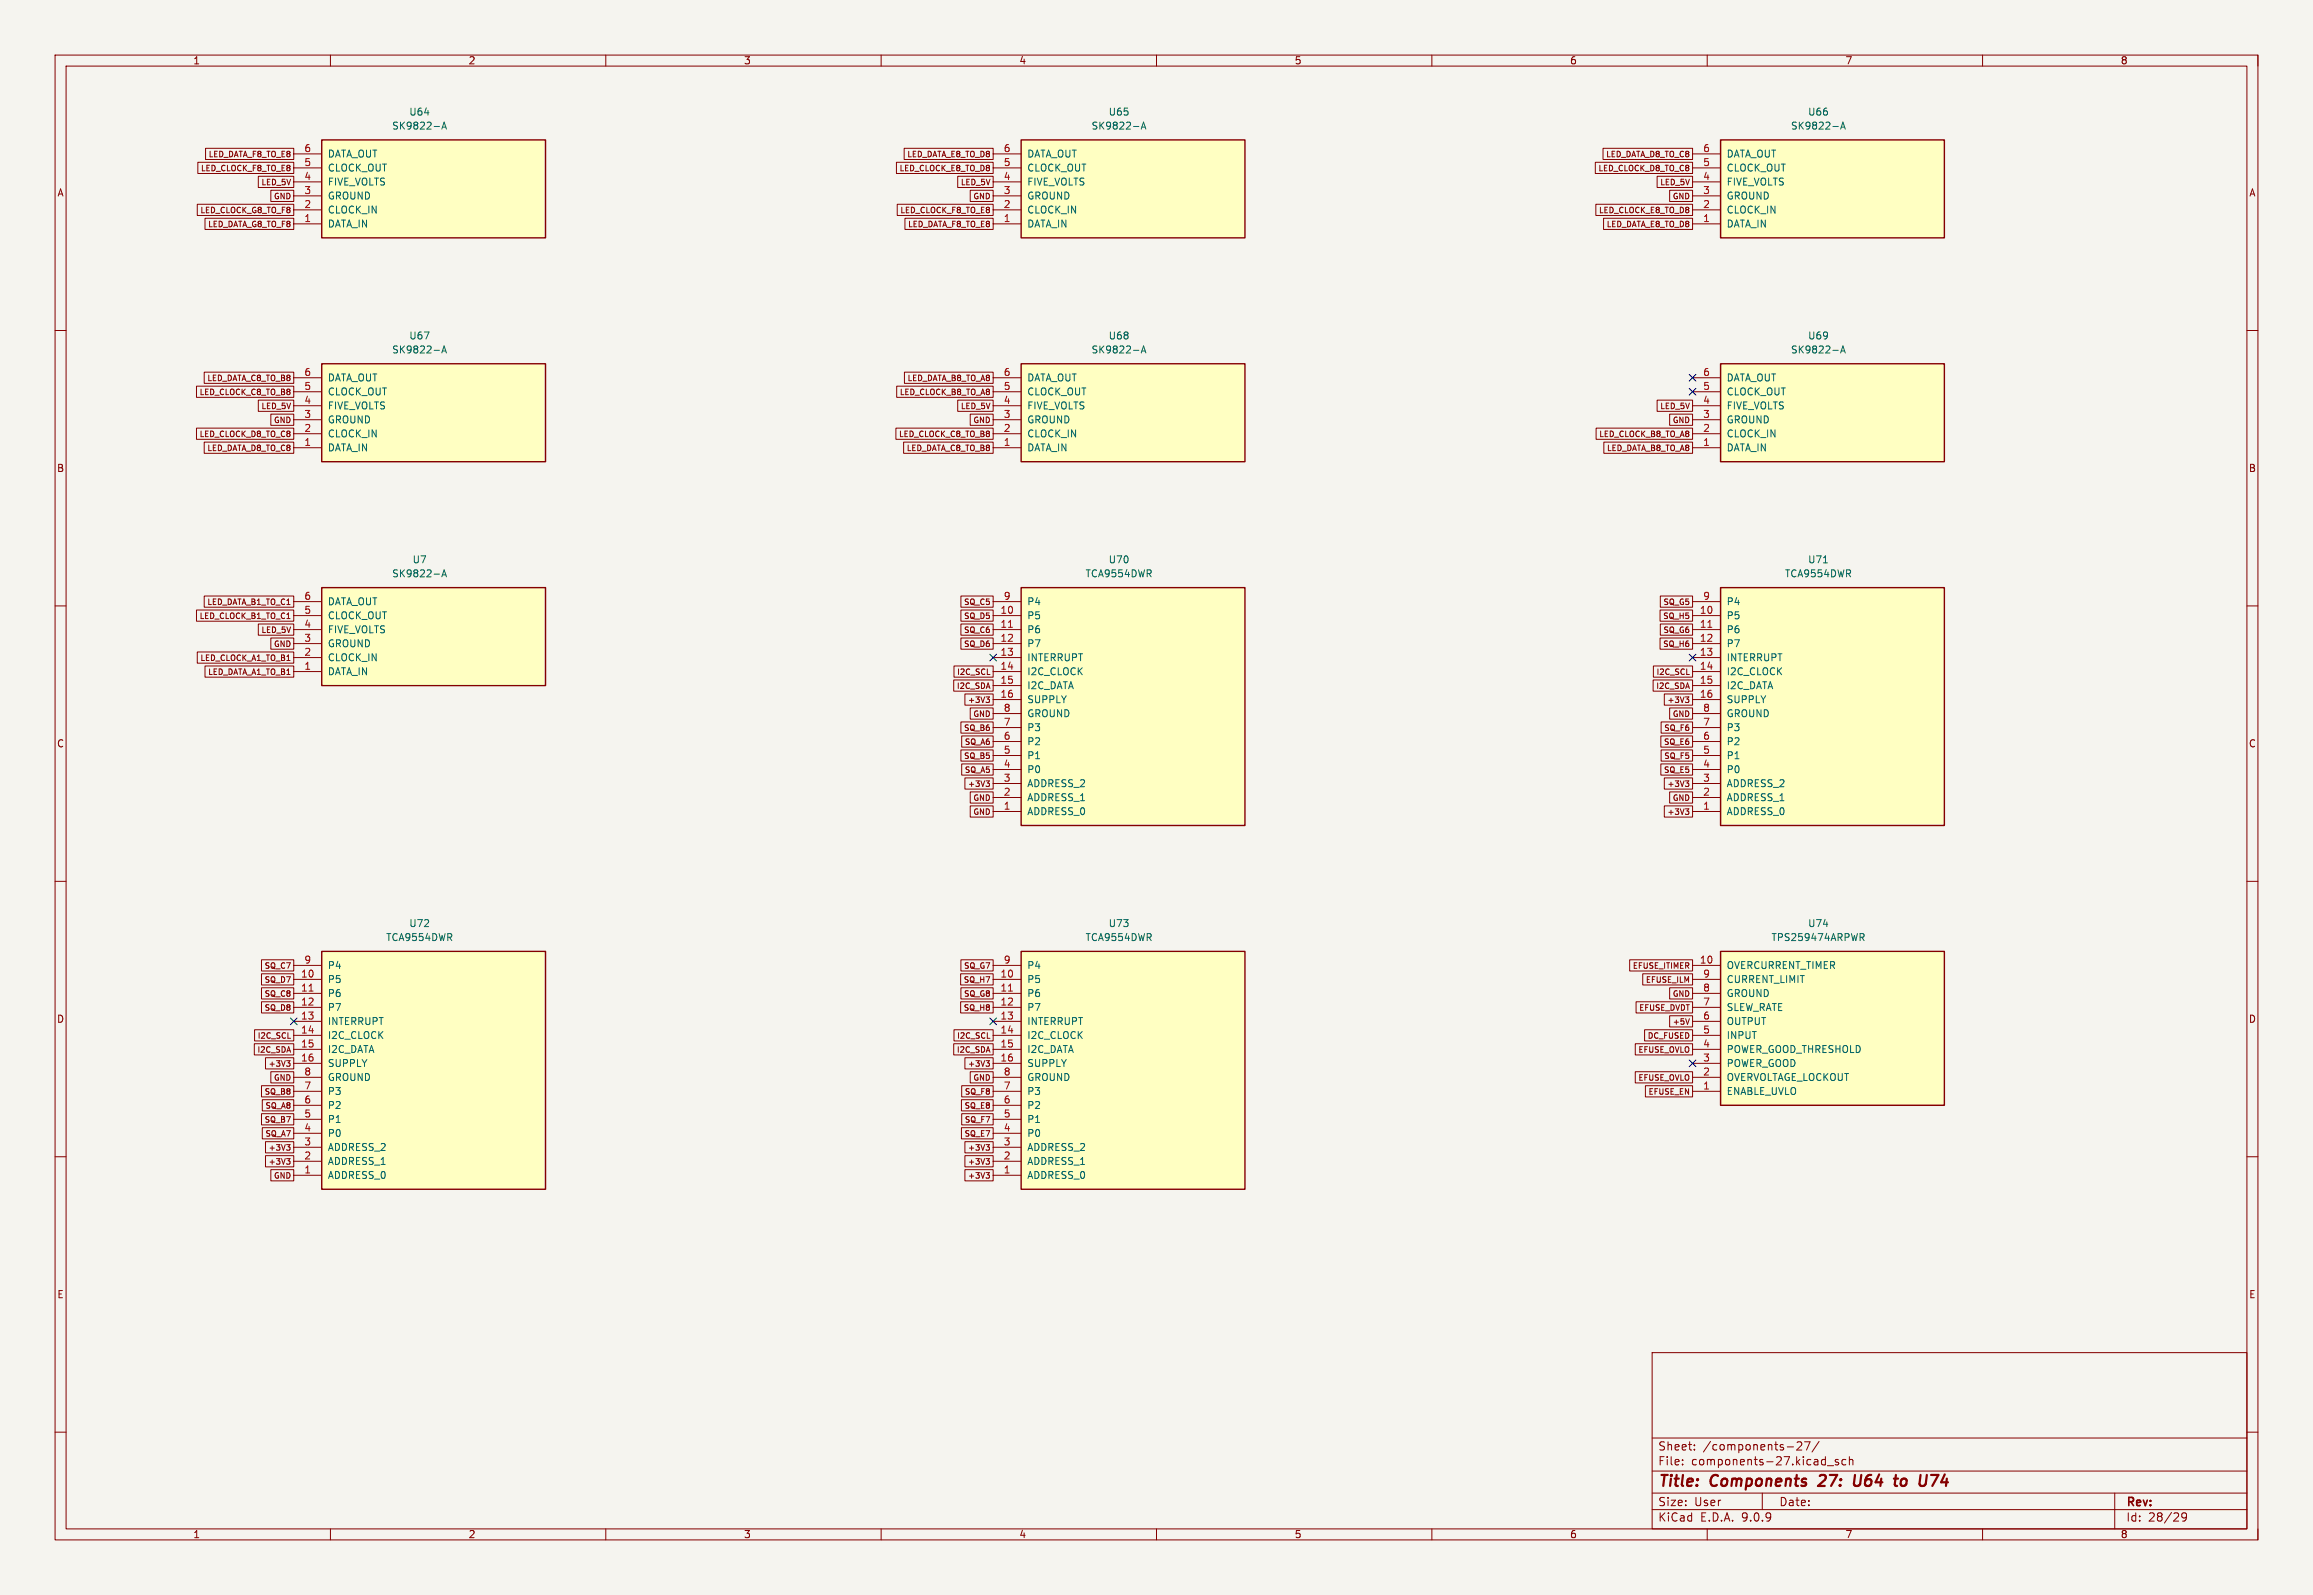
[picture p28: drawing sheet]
<svg xmlns="http://www.w3.org/2000/svg" width="420mm" height="290mm" viewBox="0 0 420 290" stroke-linecap="round" stroke-linejoin="round" font-family="sans-serif">
<defs><g id="words">
<g font-size="2.8" fill="#840000">
<text x="301" y="270.5">Title:</text>
<text x="310.7" y="270.5">Components</text>
<text x="331.2" y="270.5">27:</text>
<text x="338.3" y="270.5">U64</text>
<text x="346.5" y="270.5">to</text>
<text x="351.8" y="270.5">U74</text>
</g>
<g font-size="2.1" fill="#840000">
<text x="301" y="263.5">Sheet:</text>
<text x="309.2" y="263.5">/components-27/</text>
<text x="301" y="266.2">File:</text>
<text x="307.1" y="266.2">components-27.kicad_sch</text>
<text x="301" y="273.6">Size:</text>
<text x="307.7" y="273.6">User</text>
<text x="323" y="273.6">Date:</text>
<text x="386" y="273.9">Rev:</text>
<text x="301" y="276.4">KiCad</text>
<text x="308.7" y="276.4">E.D.A.</text>
<text x="316.3" y="276.4">9.0.9</text>
<text x="386" y="276.4">Id:</text>
<text x="390.1" y="276.4">28/29</text>
</g>
<g font-size="1.8" fill="#840000">
<text x="35" y="11.9">1</text>
<text x="85" y="11.9">2</text>
<text x="135" y="11.9">3</text>
<text x="185" y="11.9">4</text>
<text x="235" y="11.9">5</text>
<text x="285" y="11.9">6</text>
<text x="335" y="11.9">7</text>
<text x="385" y="11.9">8</text>
<text x="10.3" y="35.9">A</text>
<text x="408.3" y="35.9">A</text>
<text x="10.3" y="85.9">B</text>
<text x="408.3" y="85.9">B</text>
<text x="10.3" y="135.9">C</text>
<text x="408.3" y="135.9">C</text>
<text x="10.3" y="185.9">D</text>
<text x="408.3" y="185.9">D</text>
<text x="10.3" y="235.9">E</text>
<text x="408.3" y="235.9">E</text>
<text x="35" y="279.4">1</text>
<text x="85" y="279.4">2</text>
<text x="135" y="279.4">3</text>
<text x="185" y="279.4">4</text>
<text x="235" y="279.4">5</text>
<text x="285" y="279.4">6</text>
<text x="335" y="279.4">7</text>
<text x="385" y="279.4">8</text>
</g>
<g font-size="1.8" fill="#006464">
<text x="71.1" y="23.7">SK9822-A</text>
<text x="74.2" y="21.2">U64</text>
<text x="198.1" y="23.7">SK9822-A</text>
<text x="201.2" y="21.2">U65</text>
<text x="325.1" y="23.7">SK9822-A</text>
<text x="328.2" y="21.2">U66</text>
<text x="59.4" y="28.8">DATA_OUT</text>
<text x="186.4" y="28.8">DATA_OUT</text>
<text x="313.4" y="28.8">DATA_OUT</text>
<text x="59.4" y="31.3">CLOCK_OUT</text>
<text x="59.4" y="33.9">FIVE_VOLTS</text>
<text x="186.4" y="31.3">CLOCK_OUT</text>
<text x="186.4" y="33.9">FIVE_VOLTS</text>
<text x="313.4" y="31.3">CLOCK_OUT</text>
<text x="313.4" y="33.9">FIVE_VOLTS</text>
<text x="59.4" y="36.4">GROUND</text>
<text x="59.4" y="39">CLOCK_IN</text>
<text x="59.4" y="41.5">DATA_IN</text>
<text x="186.4" y="36.4">GROUND</text>
<text x="186.4" y="39">CLOCK_IN</text>
<text x="186.4" y="41.5">DATA_IN</text>
<text x="313.4" y="36.4">GROUND</text>
<text x="313.4" y="39">CLOCK_IN</text>
<text x="313.4" y="41.5">DATA_IN</text>
<text x="71.1" y="64.4">SK9822-A</text>
<text x="74.2" y="61.8">U67</text>
<text x="198.1" y="64.4">SK9822-A</text>
<text x="201.2" y="61.8">U68</text>
<text x="325.1" y="64.4">SK9822-A</text>
<text x="328.2" y="61.8">U69</text>
<text x="59.4" y="69.4">DATA_OUT</text>
<text x="59.4" y="72">CLOCK_OUT</text>
<text x="186.4" y="69.4">DATA_OUT</text>
<text x="186.4" y="72">CLOCK_OUT</text>
<text x="313.4" y="69.4">DATA_OUT</text>
<text x="313.4" y="72">CLOCK_OUT</text>
<text x="59.4" y="74.5">FIVE_VOLTS</text>
<text x="59.4" y="77.1">GROUND</text>
<text x="186.4" y="74.5">FIVE_VOLTS</text>
<text x="186.4" y="77.1">GROUND</text>
<text x="313.4" y="74.5">FIVE_VOLTS</text>
<text x="313.4" y="77.1">GROUND</text>
<text x="59.4" y="79.6">CLOCK_IN</text>
<text x="59.4" y="82.1">DATA_IN</text>
<text x="186.4" y="79.6">CLOCK_IN</text>
<text x="186.4" y="82.1">DATA_IN</text>
<text x="313.4" y="79.6">CLOCK_IN</text>
<text x="313.4" y="82.1">DATA_IN</text>
<text x="71.1" y="105">SK9822-A</text>
<text x="74.8" y="102.5">U7</text>
<text x="197" y="105">TCA9554DWR</text>
<text x="201.2" y="102.5">U70</text>
<text x="324" y="105">TCA9554DWR</text>
<text x="328.2" y="102.5">U71</text>
<text x="59.4" y="110.1">DATA_OUT</text>
<text x="59.4" y="112.6">CLOCK_OUT</text>
<text x="186.4" y="110.1">P4</text>
<text x="186.4" y="112.6">P5</text>
<text x="313.4" y="110.1">P4</text>
<text x="313.4" y="112.6">P5</text>
<text x="59.4" y="115.2">FIVE_VOLTS</text>
<text x="59.4" y="117.7">GROUND</text>
<text x="186.4" y="115.2">P6</text>
<text x="186.4" y="117.7">P7</text>
<text x="313.4" y="115.2">P6</text>
<text x="313.4" y="117.7">P7</text>
<text x="59.4" y="120.2">CLOCK_IN</text>
<text x="59.4" y="122.8">DATA_IN</text>
<text x="186.4" y="120.2">INTERRUPT</text>
<text x="186.4" y="122.8">I2C_CLOCK</text>
<text x="186.4" y="125.3">I2C_DATA</text>
<text x="313.4" y="120.2">INTERRUPT</text>
<text x="313.4" y="122.8">I2C_CLOCK</text>
<text x="313.4" y="125.3">I2C_DATA</text>
<text x="186.4" y="127.9">SUPPLY</text>
<text x="186.4" y="130.4">GROUND</text>
<text x="313.4" y="127.9">SUPPLY</text>
<text x="313.4" y="130.4">GROUND</text>
<text x="186.4" y="132.9">P3</text>
<text x="186.4" y="135.5">P2</text>
<text x="313.4" y="132.9">P3</text>
<text x="313.4" y="135.5">P2</text>
<text x="186.4" y="138">P1</text>
<text x="186.4" y="140.6">P0</text>
<text x="186.4" y="143.1">ADDRESS_2</text>
<text x="313.4" y="138">P1</text>
<text x="313.4" y="140.6">P0</text>
<text x="313.4" y="143.1">ADDRESS_2</text>
<text x="186.4" y="145.6">ADDRESS_1</text>
<text x="186.4" y="148.2">ADDRESS_0</text>
<text x="313.4" y="145.6">ADDRESS_1</text>
<text x="313.4" y="148.2">ADDRESS_0</text>
<text x="70" y="171">TCA9554DWR</text>
<text x="74.2" y="168.5">U72</text>
<text x="197" y="171">TCA9554DWR</text>
<text x="201.2" y="168.5">U73</text>
<text x="321.6" y="171">TPS259474ARPWR</text>
<text x="328.2" y="168.5">U74</text>
<text x="59.4" y="176.1">P4</text>
<text x="59.4" y="178.7">P5</text>
<text x="186.4" y="176.1">P4</text>
<text x="186.4" y="178.7">P5</text>
<text x="313.4" y="176.1">OVERCURRENT_TIMER</text>
<text x="313.4" y="178.7">CURRENT_LIMIT</text>
<text x="59.4" y="181.2">P6</text>
<text x="59.4" y="183.7">P7</text>
<text x="186.4" y="181.2">P6</text>
<text x="186.4" y="183.7">P7</text>
<text x="313.4" y="181.2">GROUND</text>
<text x="313.4" y="183.7">SLEW_RATE</text>
<text x="59.4" y="186.3">INTERRUPT</text>
<text x="59.4" y="188.8">I2C_CLOCK</text>
<text x="59.4" y="191.4">I2C_DATA</text>
<text x="186.4" y="186.3">INTERRUPT</text>
<text x="186.4" y="188.8">I2C_CLOCK</text>
<text x="186.4" y="191.4">I2C_DATA</text>
<text x="313.4" y="186.3">OUTPUT</text>
<text x="313.4" y="188.8">INPUT</text>
<text x="313.4" y="191.4">POWER_GOOD_THRESHOLD</text>
<text x="59.4" y="193.9">SUPPLY</text>
<text x="59.4" y="196.4">GROUND</text>
<text x="186.4" y="193.9">SUPPLY</text>
<text x="186.4" y="196.4">GROUND</text>
<text x="313.4" y="193.9">POWER_GOOD</text>
<text x="313.4" y="196.4">OVERVOLTAGE_LOCKOUT</text>
<text x="59.4" y="199">P3</text>
<text x="59.4" y="201.5">P2</text>
<text x="186.4" y="199">P3</text>
<text x="186.4" y="201.5">P2</text>
<text x="313.4" y="199">ENABLE_UVLO</text>
<text x="59.4" y="204.1">P1</text>
<text x="59.4" y="206.6">P0</text>
<text x="59.4" y="209.1">ADDRESS_2</text>
<text x="186.4" y="204.1">P1</text>
<text x="186.4" y="206.6">P0</text>
<text x="186.4" y="209.1">ADDRESS_2</text>
<text x="59.4" y="211.7">ADDRESS_1</text>
<text x="59.4" y="214.2">ADDRESS_0</text>
<text x="186.4" y="211.7">ADDRESS_1</text>
<text x="186.4" y="214.2">ADDRESS_0</text>
</g>
<g font-size="1.8" fill="#a90000">
<text x="55.2" y="27.7">6</text>
<text x="182.2" y="27.7">6</text>
<text x="309.2" y="27.7">6</text>
<text x="55.2" y="30.2">5</text>
<text x="55.2" y="32.8">4</text>
<text x="55.2" y="35.3">3</text>
<text x="182.2" y="30.2">5</text>
<text x="182.2" y="32.8">4</text>
<text x="182.2" y="35.3">3</text>
<text x="309.2" y="30.2">5</text>
<text x="309.2" y="32.8">4</text>
<text x="309.2" y="35.3">3</text>
<text x="55.2" y="37.8">2</text>
<text x="55.2" y="40.4">1</text>
<text x="182.2" y="37.8">2</text>
<text x="182.2" y="40.4">1</text>
<text x="309.2" y="37.8">2</text>
<text x="309.2" y="40.4">1</text>
<text x="55.2" y="68.3">6</text>
<text x="55.2" y="70.9">5</text>
<text x="182.2" y="68.3">6</text>
<text x="182.2" y="70.9">5</text>
<text x="309.2" y="68.3">6</text>
<text x="309.2" y="70.9">5</text>
<text x="55.2" y="73.4">4</text>
<text x="55.2" y="75.9">3</text>
<text x="182.2" y="73.4">4</text>
<text x="182.2" y="75.9">3</text>
<text x="309.2" y="73.4">4</text>
<text x="309.2" y="75.9">3</text>
<text x="55.2" y="78.5">2</text>
<text x="55.2" y="81">1</text>
<text x="182.2" y="78.5">2</text>
<text x="182.2" y="81">1</text>
<text x="309.2" y="78.5">2</text>
<text x="309.2" y="81">1</text>
<text x="55.2" y="109">6</text>
<text x="55.2" y="111.5">5</text>
<text x="181.6" y="111.5">10</text>
<text x="182.2" y="109">9</text>
<text x="308.6" y="111.5">10</text>
<text x="309.2" y="109">9</text>
<text x="55.2" y="114">4</text>
<text x="55.2" y="116.6">3</text>
<text x="55.2" y="119.1">2</text>
<text x="181.6" y="114">11</text>
<text x="181.6" y="116.6">12</text>
<text x="181.6" y="119.1">13</text>
<text x="308.6" y="114">11</text>
<text x="308.6" y="116.6">12</text>
<text x="308.6" y="119.1">13</text>
<text x="55.2" y="121.7">1</text>
<text x="181.6" y="121.7">14</text>
<text x="181.6" y="124.2">15</text>
<text x="308.6" y="121.7">14</text>
<text x="308.6" y="124.2">15</text>
<text x="181.6" y="126.7">16</text>
<text x="182.2" y="129.3">8</text>
<text x="182.2" y="131.8">7</text>
<text x="308.6" y="126.7">16</text>
<text x="309.2" y="129.3">8</text>
<text x="309.2" y="131.8">7</text>
<text x="182.2" y="134.4">6</text>
<text x="182.2" y="136.9">5</text>
<text x="309.2" y="134.4">6</text>
<text x="309.2" y="136.9">5</text>
<text x="182.2" y="139.4">4</text>
<text x="182.2" y="142">3</text>
<text x="309.2" y="139.4">4</text>
<text x="309.2" y="142">3</text>
<text x="182.2" y="144.5">2</text>
<text x="182.2" y="147.1">1</text>
<text x="309.2" y="144.5">2</text>
<text x="309.2" y="147.1">1</text>
<text x="54.6" y="177.5">10</text>
<text x="55.2" y="175">9</text>
<text x="181.6" y="177.5">10</text>
<text x="182.2" y="175">9</text>
<text x="308.6" y="175">10</text>
<text x="309.2" y="177.5">9</text>
<text x="54.6" y="180.1">11</text>
<text x="54.6" y="182.6">12</text>
<text x="54.6" y="185.2">13</text>
<text x="181.6" y="180.1">11</text>
<text x="181.6" y="182.6">12</text>
<text x="181.6" y="185.2">13</text>
<text x="309.2" y="180.1">8</text>
<text x="309.2" y="182.6">7</text>
<text x="309.2" y="185.2">6</text>
<text x="54.6" y="187.7">14</text>
<text x="54.6" y="190.2">15</text>
<text x="181.6" y="187.7">14</text>
<text x="181.6" y="190.2">15</text>
<text x="309.2" y="187.7">5</text>
<text x="309.2" y="190.2">4</text>
<text x="54.6" y="192.8">16</text>
<text x="55.2" y="195.3">8</text>
<text x="55.2" y="197.9">7</text>
<text x="181.6" y="192.8">16</text>
<text x="182.2" y="195.3">8</text>
<text x="182.2" y="197.9">7</text>
<text x="309.2" y="192.8">3</text>
<text x="309.2" y="195.3">2</text>
<text x="309.2" y="197.9">1</text>
<text x="55.2" y="200.4">6</text>
<text x="55.2" y="202.9">5</text>
<text x="182.2" y="200.4">6</text>
<text x="182.2" y="202.9">5</text>
<text x="55.2" y="205.5">4</text>
<text x="55.2" y="208">3</text>
<text x="182.2" y="205.5">4</text>
<text x="182.2" y="208">3</text>
<text x="55.2" y="210.6">2</text>
<text x="55.2" y="213.1">1</text>
<text x="182.2" y="210.6">2</text>
<text x="182.2" y="213.1">1</text>
</g>
<g font-size="1.4" fill="#840000">
<text x="37.8" y="28.7">LED_DATA_F8_TO_E8</text>
<text x="164.6" y="28.7">LED_DATA_E8_TO_D8</text>
<text x="291.5" y="28.7">LED_DATA_D8_TO_C8</text>
<text x="36.4" y="31.3">LED_CLOCK_F8_TO_E8</text>
<text x="47.3" y="33.8">LED_5V</text>
<text x="163.2" y="31.3">LED_CLOCK_E8_TO_D8</text>
<text x="174.3" y="33.8">LED_5V</text>
<text x="290.1" y="31.3">LED_CLOCK_D8_TO_C8</text>
<text x="301.3" y="33.8">LED_5V</text>
<text x="36.3" y="38.9">LED_CLOCK_G8_TO_F8</text>
<text x="37.7" y="41.4">LED_DATA_G8_TO_F8</text>
<text x="49.6" y="36.4">GND</text>
<text x="163.4" y="38.9">LED_CLOCK_F8_TO_E8</text>
<text x="164.8" y="41.4">LED_DATA_F8_TO_E8</text>
<text x="176.6" y="36.4">GND</text>
<text x="290.2" y="38.9">LED_CLOCK_E8_TO_D8</text>
<text x="291.6" y="41.4">LED_DATA_E8_TO_D8</text>
<text x="303.6" y="36.4">GND</text>
<text x="36.1" y="71.9">LED_CLOCK_C8_TO_B8</text>
<text x="37.5" y="69.4">LED_DATA_C8_TO_B8</text>
<text x="163.3" y="71.9">LED_CLOCK_B8_TO_A8</text>
<text x="164.7" y="69.4">LED_DATA_B8_TO_A8</text>
<text x="47.3" y="74.5">LED_5V</text>
<text x="49.6" y="77">GND</text>
<text x="174.3" y="74.5">LED_5V</text>
<text x="176.6" y="77">GND</text>
<text x="301.3" y="74.5">LED_5V</text>
<text x="303.6" y="77">GND</text>
<text x="36.1" y="79.5">LED_CLOCK_D8_TO_C8</text>
<text x="37.5" y="82.1">LED_DATA_D8_TO_C8</text>
<text x="163.1" y="79.5">LED_CLOCK_C8_TO_B8</text>
<text x="164.5" y="82.1">LED_DATA_C8_TO_B8</text>
<text x="290.3" y="79.5">LED_CLOCK_B8_TO_A8</text>
<text x="291.7" y="82.1">LED_DATA_B8_TO_A8</text>
<text x="36.1" y="112.6">LED_CLOCK_B1_TO_C1</text>
<text x="37.5" y="110">LED_DATA_B1_TO_C1</text>
<text x="174.9" y="112.6">SQ_D5</text>
<text x="174.9" y="110">SQ_C5</text>
<text x="301.9" y="112.6">SQ_H5</text>
<text x="301.9" y="110">SQ_G5</text>
<text x="47.3" y="115.1">LED_5V</text>
<text x="49.6" y="117.6">GND</text>
<text x="174.9" y="117.6">SQ_D6</text>
<text x="174.9" y="115.1">SQ_C6</text>
<text x="301.9" y="117.6">SQ_H6</text>
<text x="301.9" y="115.1">SQ_G6</text>
<text x="36.3" y="120.2">LED_CLOCK_A1_TO_B1</text>
<text x="37.7" y="122.7">LED_DATA_A1_TO_B1</text>
<text x="173.6" y="125.3">I2C_SDA</text>
<text x="173.7" y="122.7">I2C_SCL</text>
<text x="300.6" y="125.3">I2C_SDA</text>
<text x="300.7" y="122.7">I2C_SCL</text>
<text x="175.6" y="127.8">+3V3</text>
<text x="176.6" y="130.3">GND</text>
<text x="302.6" y="127.8">+3V3</text>
<text x="303.6" y="130.3">GND</text>
<text x="174.9" y="138">SQ_B5</text>
<text x="174.9" y="132.9">SQ_B6</text>
<text x="175.1" y="135.4">SQ_A6</text>
<text x="302" y="135.4">SQ_E6</text>
<text x="302.1" y="138">SQ_F5</text>
<text x="302.1" y="132.9">SQ_F6</text>
<text x="175.1" y="140.5">SQ_A5</text>
<text x="175.6" y="143">+3V3</text>
<text x="302" y="140.5">SQ_E5</text>
<text x="302.6" y="143">+3V3</text>
<text x="176.6" y="148.1">GND</text>
<text x="176.6" y="145.6">GND</text>
<text x="302.6" y="148.1">+3V3</text>
<text x="303.6" y="145.6">GND</text>
<text x="47.9" y="176.1">SQ_C7</text>
<text x="47.9" y="178.6">SQ_D7</text>
<text x="174.9" y="178.6">SQ_H7</text>
<text x="174.9" y="176.1">SQ_G7</text>
<text x="296.4" y="176.1">EFUSE_ITIMER</text>
<text x="298.7" y="178.6">EFUSE_ILM</text>
<text x="47.9" y="181.1">SQ_C8</text>
<text x="47.9" y="183.7">SQ_D8</text>
<text x="174.9" y="183.7">SQ_H8</text>
<text x="174.9" y="181.1">SQ_G8</text>
<text x="297.5" y="183.7">EFUSE_DVDT</text>
<text x="303.6" y="181.1">GND</text>
<text x="46.6" y="191.3">I2C_SDA</text>
<text x="46.7" y="188.8">I2C_SCL</text>
<text x="173.6" y="191.3">I2C_SDA</text>
<text x="173.7" y="188.8">I2C_SCL</text>
<text x="297.4" y="191.3">EFUSE_OVLO</text>
<text x="299.1" y="188.8">DC_FUSED</text>
<text x="303.6" y="186.2">+5V</text>
<text x="48.6" y="193.8">+3V3</text>
<text x="49.6" y="196.4">GND</text>
<text x="175.6" y="193.8">+3V3</text>
<text x="176.6" y="196.4">GND</text>
<text x="297.4" y="196.4">EFUSE_OVLO</text>
<text x="47.9" y="198.9">SQ_B8</text>
<text x="48.1" y="201.5">SQ_A8</text>
<text x="175" y="201.5">SQ_E8</text>
<text x="175.1" y="198.9">SQ_F8</text>
<text x="299.2" y="198.9">EFUSE_EN</text>
<text x="47.9" y="204">SQ_B7</text>
<text x="48.1" y="206.5">SQ_A7</text>
<text x="48.6" y="209.1">+3V3</text>
<text x="175" y="206.5">SQ_E7</text>
<text x="175.1" y="204">SQ_F7</text>
<text x="175.6" y="209.1">+3V3</text>
<text x="48.6" y="211.6">+3V3</text>
<text x="49.6" y="214.2">GND</text>
<text x="175.6" y="211.6">+3V3</text>
<text x="175.6" y="214.2">+3V3</text>
</g>
</g></defs>
<path d="M0 0h420v289.6h-420z" fill="#f5f4ef" stroke="#f5f4ef" stroke-width=".18"/>
<g fill="none" stroke="#840000" stroke-width=".18">
<path d="M10 10h400v269.6h-400zM12 12h396v265.6h-396zM60 10v2M110 10v2M160 10v2M210 10v2M260 10v2M310 10v2M360 10v2M410 10v2M10 60h2M408 60h2"/>
<path d="M10 110h2M408 110h2M10 160h2M408 160h2M10 210h2M408 210h2M10 260h2M300 245.6h108v32h-108zM408 260h2M60 277.6v2M110 277.6v2M160 277.6v2"/>
<path d="M210 277.6v2M260 277.6v2M300 274.1h108M300 271.1h108M300 267.1h108M300 261.1h108M305.5 265.8v.1M305.5 265v.2M307.7 263.1v.1M307.7 262.3v.2M310 277.6v2M320 271.1v3"/>
<path d="M324.5 262.7h1.2M326.3 261.9l.6-.2 .2 .2 .1 .3-1 1h1M327.7 261.7h1l-.7 1.5M330.3 261.7l-1.3 1.9M331.8 266.1h1.2M333.8 265l-.3-.1-.3 .3 .1 .2 .5 .1v.4h-.6M335.2 265l-.5-.1-.2 .3v.5l.1 .2h.6M335.8 265.1l.2-.2 .4 .1 .1 .9M335.8 264.4v1.5M360 277.6v2M384 271.1v6.5M397 275.3l-.3 .3h-.2l-.3-.3 .1-.6 .4-.1 .3 .2a.99 .99 0 0 1-.4 1.3h-.3"/>
<path d="M410 277.6v2"/>
</g>
<path d="M331.4 268.6l-1.3 1.2h1.2M336.8 267.8l-.2 1.6 .2 .3a.66 .66 0 0 0 .9-.1M343.9 268.4h.8M344.3 269.8h.2M345.9 268.4a.62 .62 0 0 0-.7 .4v.8a.52 .52 0 0 0 .7 .1M350.6 267.8h1.4l-1.1 2" fill="none" stroke="#840000" stroke-width=".4"/>
<path d="M185.4 172.7h40.7v43.2h-40.7z" fill="#ffffc2"/>
<path d="M185.4 172.7h40.7v43.2h-40.7z" fill="none" stroke="#840000" stroke-width=".25"/>
<g fill="none" stroke="#840000" stroke-width=".18">
<path d="M180.3 175.3h5.1M180.3 177.8h5.1M180.3 180.3h5.1M180.3 182.9h5.1M180.3 185.4h5.1M180.3 188h5.1M180.3 190.5h5.1M180.3 193h5.1M180.3 195.6h5.1M180.3 198.1h5.1M180.3 200.7h5.1M180.3 203.2h5.1"/>
<path d="M180.3 205.7h5.1M180.3 208.3h5.1M180.3 210.8h5.1M180.3 213.4h5.1"/>
</g>
<path d="M183.1 179.9h.7" fill="none" stroke="#a90000" stroke-width=".18"/>
<path d="M58.4 106.7h40.7v17.8h-40.7z" fill="#ffffc2"/>
<path d="M58.4 106.7h40.7v17.8h-40.7z" fill="none" stroke="#840000" stroke-width=".25"/>
<path d="M53.3 109.2h5.1M53.3 111.8h5.1M53.3 114.3h5.1M53.3 116.8h5.1M53.3 119.4h5.1M53.3 121.9h5.1" fill="none" stroke="#840000" stroke-width=".18"/>
<path d="M78.8 104.2h1M80.2 104.7l.4-1.3 .5 1.3M80.3 104.4h.6" fill="none" stroke="#006464" stroke-width=".18"/>
<path d="M312.4 172.7h40.7v28h-40.7z" fill="#ffffc2"/>
<path d="M312.4 172.7h40.7v28h-40.7z" fill="none" stroke="#840000" stroke-width=".25"/>
<path d="M307.3 175.3h5.1M307.3 177.8h5.1M307.3 180.3h5.1M307.3 182.9h5.1M307.3 185.4h5.1M307.3 188h5.1M307.3 190.5h5.1M307.3 193h5.1M307.3 195.6h5.1M307.3 198.1h5.1" fill="none" stroke="#840000" stroke-width=".18"/>
<path d="M337.8 169.5h.4l.3 .2-.1 .4-.6 .1M338.1 170.2l.4 .6" fill="none" stroke="#006464" stroke-width=".18"/>
<path d="M312.4 25.4h40.7v17.8h-40.7z" fill="#ffffc2"/>
<path d="M312.4 25.4h40.7v17.8h-40.7z" fill="none" stroke="#840000" stroke-width=".25"/>
<path d="M307.3 27.9h5.1M307.3 30.5h5.1M307.3 33h5.1M307.3 35.6h5.1M307.3 38.1h5.1M307.3 40.6h5.1" fill="none" stroke="#840000" stroke-width=".18"/>
<path d="M332.8 23h1M334.2 23.4l.4-1.2 .5 1.2M334.3 23.1h.6" fill="none" stroke="#006464" stroke-width=".18"/>
<path d="M58.4 25.4h40.7v17.8h-40.7z" fill="#ffffc2"/>
<path d="M58.4 25.4h40.7v17.8h-40.7z" fill="none" stroke="#840000" stroke-width=".25"/>
<path d="M53.3 27.9h5.1M53.3 30.5h5.1M53.3 33h5.1M53.3 35.6h5.1M53.3 38.1h5.1M53.3 40.6h5.1" fill="none" stroke="#840000" stroke-width=".18"/>
<path d="M78.8 23h1M80.2 23.4l.4-1.2 .5 1.2M80.3 23.1h.6" fill="none" stroke="#006464" stroke-width=".18"/>
<path d="M185.4 106.7h40.7v43.2h-40.7z" fill="#ffffc2"/>
<path d="M185.4 106.7h40.7v43.2h-40.7z" fill="none" stroke="#840000" stroke-width=".25"/>
<g fill="none" stroke="#840000" stroke-width=".18">
<path d="M180.3 109.2h5.1M180.3 111.8h5.1M180.3 114.3h5.1M180.3 116.8h5.1M180.3 119.4h5.1M180.3 121.9h5.1M180.3 124.5h5.1M180.3 127h5.1M180.3 129.5h5.1M180.3 132.1h5.1M180.3 134.6h5.1M180.3 137.2h5.1"/>
<path d="M180.3 139.7h5.1M180.3 142.2h5.1M180.3 144.8h5.1M180.3 147.3h5.1"/>
</g>
<path d="M183.1 113.9h.7" fill="none" stroke="#a90000" stroke-width=".18"/>
<path d="M185.4 25.4h40.7v17.8h-40.7z" fill="#ffffc2"/>
<path d="M185.4 25.4h40.7v17.8h-40.7z" fill="none" stroke="#840000" stroke-width=".25"/>
<path d="M180.3 27.9h5.1M180.3 30.5h5.1M180.3 33h5.1M180.3 35.6h5.1M180.3 38.1h5.1M180.3 40.6h5.1" fill="none" stroke="#840000" stroke-width=".18"/>
<path d="M205.8 23h1M207.2 23.4l.4-1.2 .5 1.2M207.3 23.1h.6" fill="none" stroke="#006464" stroke-width=".18"/>
<path d="M185.4 66h40.7v17.8h-40.7z" fill="#ffffc2"/>
<path d="M185.4 66h40.7v17.8h-40.7z" fill="none" stroke="#840000" stroke-width=".25"/>
<path d="M180.3 68.6h5.1M180.3 71.1h5.1M180.3 73.7h5.1M180.3 76.2h5.1M180.3 78.7h5.1M180.3 81.3h5.1" fill="none" stroke="#840000" stroke-width=".18"/>
<path d="M205.8 63.6h1M207.2 64.1l.4-1.3 .5 1.3M207.3 63.7h.6" fill="none" stroke="#006464" stroke-width=".18"/>
<path d="M312.4 106.7h40.7v43.2h-40.7z" fill="#ffffc2"/>
<path d="M312.4 106.7h40.7v43.2h-40.7z" fill="none" stroke="#840000" stroke-width=".25"/>
<g fill="none" stroke="#840000" stroke-width=".18">
<path d="M307.3 109.2h5.1M307.3 111.8h5.1M307.3 114.3h5.1M307.3 116.8h5.1M307.3 119.4h5.1M307.3 121.9h5.1M307.3 124.5h5.1M307.3 127h5.1M307.3 129.5h5.1M307.3 132.1h5.1M307.3 134.6h5.1M307.3 137.2h5.1"/>
<path d="M307.3 139.7h5.1M307.3 142.2h5.1M307.3 144.8h5.1M307.3 147.3h5.1"/>
</g>
<path d="M310.1 113.9h.7" fill="none" stroke="#a90000" stroke-width=".18"/>
<path d="M331.1 102.2h.7" fill="none" stroke="#006464" stroke-width=".18"/>
<path d="M58.4 66h40.7v17.8h-40.7z" fill="#ffffc2"/>
<path d="M58.4 66h40.7v17.8h-40.7z" fill="none" stroke="#840000" stroke-width=".25"/>
<path d="M53.3 68.6h5.1M53.3 71.1h5.1M53.3 73.7h5.1M53.3 76.2h5.1M53.3 78.7h5.1M53.3 81.3h5.1" fill="none" stroke="#840000" stroke-width=".18"/>
<path d="M78.8 63.6h1M80.2 64.1l.4-1.3 .5 1.3M80.3 63.7h.6" fill="none" stroke="#006464" stroke-width=".18"/>
<path d="M58.4 172.7h40.7v43.2h-40.7z" fill="#ffffc2"/>
<path d="M58.4 172.7h40.7v43.2h-40.7z" fill="none" stroke="#840000" stroke-width=".25"/>
<g fill="none" stroke="#840000" stroke-width=".18">
<path d="M53.3 175.3h5.1M53.3 177.8h5.1M53.3 180.3h5.1M53.3 182.9h5.1M53.3 185.4h5.1M53.3 188h5.1M53.3 190.5h5.1M53.3 193h5.1M53.3 195.6h5.1M53.3 198.1h5.1M53.3 200.7h5.1M53.3 203.2h5.1"/>
<path d="M53.3 205.7h5.1M53.3 208.3h5.1M53.3 210.8h5.1M53.3 213.4h5.1"/>
</g>
<path d="M56.1 179.9h.7" fill="none" stroke="#a90000" stroke-width=".18"/>
<path d="M312.4 66h40.7v17.8h-40.7z" fill="#ffffc2"/>
<path d="M312.4 66h40.7v17.8h-40.7z" fill="none" stroke="#840000" stroke-width=".25"/>
<g fill="none" stroke="#840000" stroke-width=".18">
<path d="M35.8 37.1h17.5v2h-17.5zM35.9 29.5h17.4v2h-17.4zM37.2 39.6h16.1v2.1h-16.1zM37.3 26.9h16v2.1h-16zM46.9 32h6.4v2h-6.4zM49.2 34.5h4.1v2.1h-4.1zM162.8 29.5h17.5v2h-17.5zM162.9 37.1h17.4v2h-17.4zM164.2 26.9h16.1v2.1h-16.1zM164.3 39.6h16v2.1h-16zM173.9 32h6.4v2h-6.4zM176.2 34.5h4.1v2.1h-4.1z"/>
<path d="M289.7 29.5h17.6v2h-17.6zM289.8 37.1h17.5v2h-17.5zM291.1 26.9h16.2v2.1h-16.2zM291.2 39.6h16.1v2.1h-16.1zM300.9 32h6.4v2h-6.4zM303.2 34.5h4.1v2.1h-4.1zM35.7 77.7h17.6v2.1h-17.6zM35.7 70.1h17.6v2h-17.6zM37.1 67.6h16.2v2h-16.2zM46.9 72.6h6.4v2.1h-6.4zM49.2 75.2h4.1v2h-4.1zM162.7 77.7h17.6v2.1h-17.6z"/>
<path d="M162.8 70.1h17.5v2h-17.5zM164.2 67.6h16.1v2h-16.1zM173.9 72.6h6.4v2.1h-6.4zM176.2 75.2h4.1v2h-4.1zM289.8 77.7h17.5v2.1h-17.5zM300.9 72.6h6.4v2.1h-6.4zM303.2 75.2h4.1v2h-4.1zM307.3 68.6h5.1M307.3 71.1h5.1M307.3 73.7h5.1M307.3 76.2h5.1M307.3 78.7h5.1"/>
<path d="M37.1 80.3h16.2v2h-16.2zM164.1 80.3h16.2v2h-16.2zM291.2 80.3h16.1v2h-16.1zM307.3 81.3h5.1M35.7 110.7h17.6v2.1h-17.6zM35.8 118.4h17.5v2h-17.5zM37.1 108.2h16.2v2h-16.2zM46.9 113.3h6.4v2h-6.4zM49.2 115.8h4.1v2.1h-4.1zM52.1 112.3h.6M174.5 115.8h5.8v2.1h-5.8zM174.5 113.3h5.8v2h-5.8z"/>
<path d="M174.5 110.7h5.8v2.1h-5.8zM174.5 108.2h5.8v2h-5.8zM301.4 110.7h5.9v2.1h-5.9zM301.4 115.8h5.9v2.1h-5.9zM301.5 108.2h5.8v2h-5.8zM301.5 113.3h5.8v2h-5.8zM37.2 120.9h16.1v2h-16.1zM173.2 123.4h7.1v2.1h-7.1zM173.2 120.9h7.1v2h-7.1zM174.5 136.1h5.8v2.1h-5.8zM174.5 131.1h5.8v2h-5.8zM174.6 138.7h5.7v2h-5.7z"/>
<path d="M174.6 133.6h5.7v2h-5.7zM175.2 126h5.1v2h-5.1zM176.2 128.5h4.1v2.1h-4.1zM179 126.5h.7l-.4 .4 .3 .1 .1 .3-.2 .2h-.3M300.2 123.4h7.1v2.1h-7.1zM300.2 120.9h7.1v2h-7.1zM301.6 138.7h5.7v2h-5.7zM301.6 133.6h5.7v2h-5.7zM301.6 136.1h5.7v2.1h-5.7zM301.6 131.1h5.7v2h-5.7zM302.2 126h5.1v2h-5.1zM303.2 128.5h4.1v2.1h-4.1z"/>
<path d="M306 126.5h.7l-.4 .4 .3 .1 .1 .3-.2 .2h-.3M175.2 141.2h5.1v2.1h-5.1zM176.2 146.3h4.1v2h-4.1zM176.2 143.8h4.1v2h-4.1zM179 141.8h.7l-.4 .3 .3 .1 .1 .4-.2 .2h-.3M302.2 146.3h5.1v2h-5.1zM302.2 141.2h5.1v2.1h-5.1zM303.2 143.8h4.1v2h-4.1zM306 141.8h.7l-.4 .3 .3 .1 .1 .4-.2 .2h-.3M306 146.8h.7l-.4 .4 .3 .1 .1 .4-.2 .2h-.3M47.5 174.2h5.8v2.1h-5.8zM47.5 176.8h5.8v2h-5.8z"/>
<path d="M47.5 179.3h5.8v2.1h-5.8zM174.4 176.8h5.9v2h-5.9zM174.5 179.3h5.8v2.1h-5.8zM174.5 174.2h5.8v2.1h-5.8zM295.9 174.2h11.4v2.1h-11.4zM298.3 176.8h9v2h-9zM303.2 179.3h4.1v2.1h-4.1zM46.2 189.5h7.1v2h-7.1zM46.2 186.9h7.1v2.1h-7.1zM47.5 197.1h5.8v2h-5.8zM47.5 181.9h5.8v2h-5.8zM47.6 199.6h5.7v2.1h-5.7z"/>
<path d="M48.2 192h5.1v2.1h-5.1zM49.2 194.6h4.1v2h-4.1zM52 192.6h.7l-.4 .3 .3 .1 .1 .4-.2 .2h-.3M173.2 189.5h7.1v2h-7.1zM173.2 186.9h7.1v2.1h-7.1zM174.4 181.9h5.9v2h-5.9zM174.6 199.6h5.7v2.1h-5.7zM174.6 197.1h5.7v2h-5.7zM175.2 192h5.1v2.1h-5.1zM176.2 194.6h4.1v2h-4.1zM179 192.6h.7l-.4 .3 .3 .1 .1 .4-.2 .2h-.3M296.9 189.5h10.4v2h-10.4z"/>
<path d="M296.9 194.6h10.4v2h-10.4zM297.1 181.9h10.2v2h-10.2zM298.6 186.9h8.7v2.1h-8.7zM298.8 197.1h8.5v2h-8.5zM303.2 184.4h4.1v2h-4.1zM306.8 184.9l-.4 1.1M47.5 202.2h5.8v2h-5.8zM47.6 204.7h5.7v2.1h-5.7zM48.2 209.8h5.1v2h-5.1zM48.2 207.3h5.1v2h-5.1zM49.2 212.3h4.1v2.1h-4.1zM52 210.3h.7l-.4 .4 .3 .1 .1 .4-.2 .2h-.3"/>
<path d="M52 207.8h.7l-.4 .4 .3 .1 .1 .3-.2 .2h-.3M174.6 204.7h5.7v2.1h-5.7zM174.6 202.2h5.7v2h-5.7zM175.2 209.8h5.1v2h-5.1zM175.2 207.3h5.1v2h-5.1zM175.2 212.3h5.1v2.1h-5.1zM179 207.8h.7l-.4 .4 .3 .1 .1 .3-.2 .2h-.3M179 210.3h.7l-.4 .4 .3 .1 .1 .4-.2 .2h-.3M179 212.9h.7l-.4 .4 .3 .1 .1 .3-.2 .2h-.3"/>
</g>
<path d="M332.8 63.6h1M334.2 64.1l.4-1.3 .5 1.3M334.3 63.7h.6" fill="none" stroke="#006464" stroke-width=".18"/>
<g fill="none" stroke="#000084" stroke-width=".18">
<path d="M306.7 68l1.2 1.2M306.7 70.5l1.2 1.2M307.9 68l-1.2 1.2M307.9 70.5l-1.2 1.2M179.7 118.8l1.2 1.2M180.9 118.8l-1.2 1.2M306.7 118.8l1.2 1.2M307.9 118.8l-1.2 1.2M52.7 184.8l1.2 1.2M53.9 184.8l-1.2 1.2M179.7 184.8l1.2 1.2M180.9 184.8l-1.2 1.2"/>
<path d="M306.7 192.4l1.2 1.2M307.9 192.4l-1.2 1.2"/>
</g>
<use href="#words"/>
</svg>
